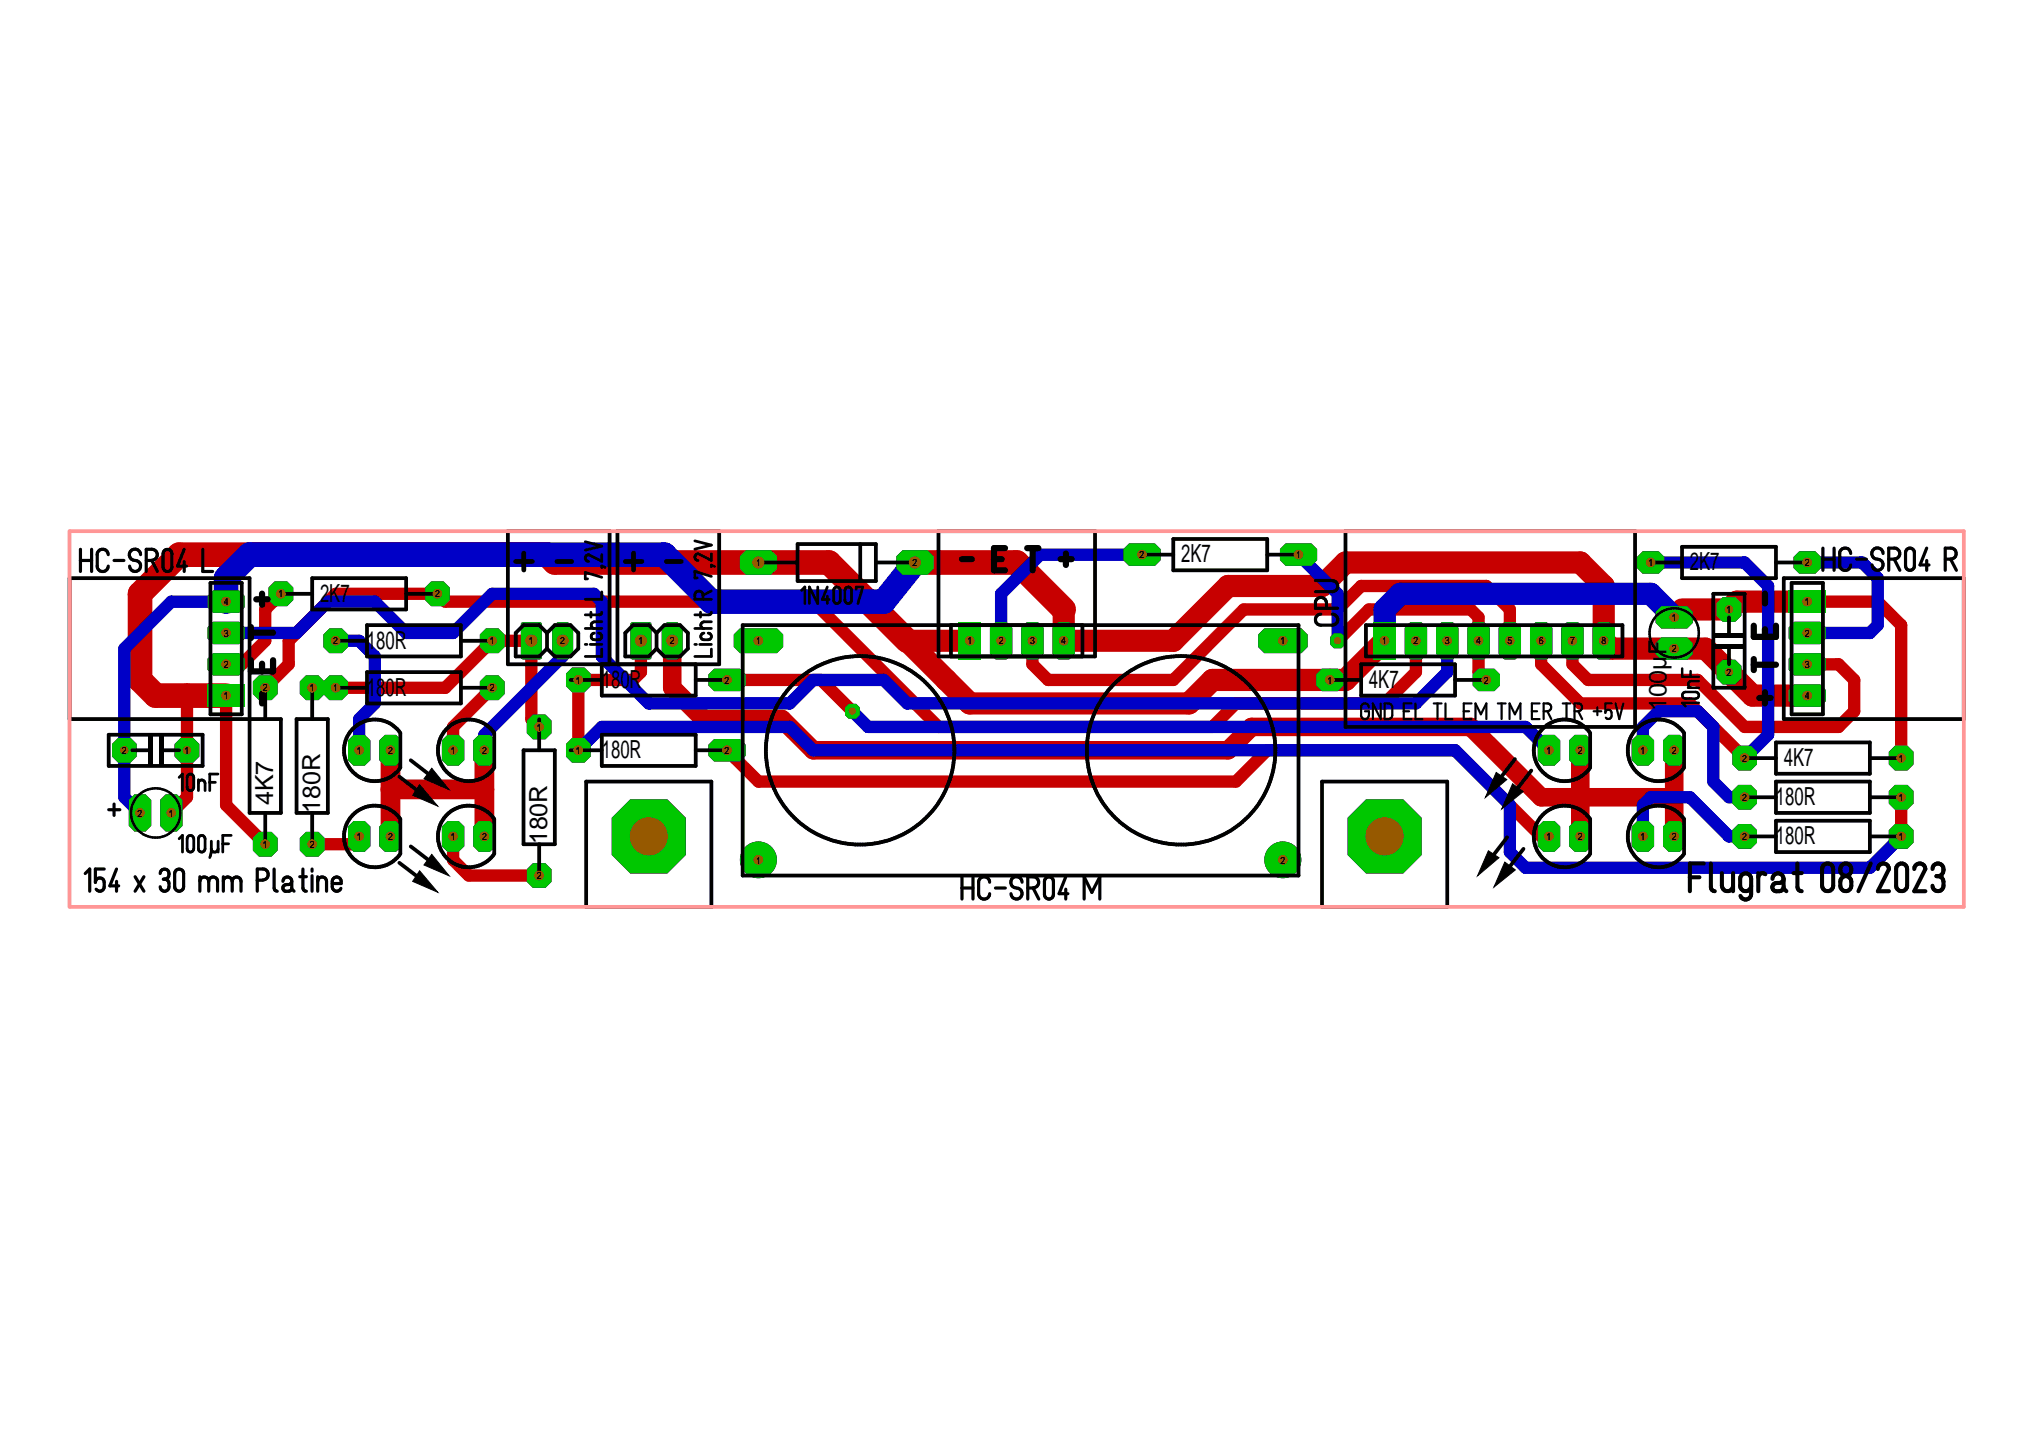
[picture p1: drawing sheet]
<svg xmlns="http://www.w3.org/2000/svg" width="297mm" height="210mm" viewBox="0 0 297 210" stroke-linecap="round" stroke-linejoin="round" font-family="sans-serif">
<defs><g id="words">
<g font-size="3.6">
<text x="172.5" y="82.1">2K7</text>
<text x="246.8" y="83.2">2K7</text>
<text x="46.7" y="87.8">2K7</text>
<text x="53.6" y="94.7">180R</text>
<text x="53.6" y="101.5">180R</text>
<text x="87.9" y="100.4">180R</text>
<text x="199.9" y="100.4">4K7</text>
<text x="243.4" y="103.8" transform="rotate(-90 243.4 103.8)">100µF</text>
<text x="87.9" y="110.7">180R</text>
<text x="260.5" y="111.8">4K7</text>
<text x="39.9" y="117.5" transform="rotate(-90 39.9 117.5)">4K7</text>
<text x="46.7" y="118.7" transform="rotate(-90 46.7 118.7)">180R</text>
<text x="259.4" y="117.5">180R</text>
<text x="79.9" y="123.2" transform="rotate(-90 79.9 123.2)">180R</text>
<text x="259.4" y="123.2">180R</text>
</g>
<g font-size="1.5">
<text x="110.4" y="82.7">1</text>
<text x="133.3" y="82.7">2</text>
<text x="166.4" y="81.5">2</text>
<text x="189.3" y="81.5">1</text>
<text x="240.7" y="82.7">1</text>
<text x="263.6" y="82.7">2</text>
<text x="32.7" y="88.3">4</text>
<text x="40.7" y="87.2">1</text>
<text x="63.5" y="87.2">2</text>
<text x="252.1" y="89.5">1</text>
<text x="263.6" y="88.3">1</text>
<text x="32.7" y="92.9">3</text>
<text x="48.7" y="94.1">2</text>
<text x="71.5" y="94.1">1</text>
<text x="77.2" y="94.1">1</text>
<text x="81.8" y="94.1">2</text>
<text x="93.2" y="94.1">1</text>
<text x="97.8" y="94.1">2</text>
<text x="110.4" y="94.1">1</text>
<text x="141.3" y="94.1">1</text>
<text x="145.8" y="94.1">2</text>
<text x="150.4" y="94.1">3</text>
<text x="155" y="94.1">4</text>
<text x="187" y="94.1">1</text>
<text x="201.9" y="94.1">1</text>
<text x="206.4" y="94.1">2</text>
<text x="211" y="94.1">3</text>
<text x="215.6" y="94.1">4</text>
<text x="220.1" y="94.1">5</text>
<text x="224.7" y="94.1">6</text>
<text x="229.3" y="94.1">7</text>
<text x="233.9" y="94.1">8</text>
<text x="244.1" y="95.2">2</text>
<text x="244.1" y="90.6">1</text>
<text x="263.6" y="92.9">2</text>
<text x="32.7" y="97.5">2</text>
<text x="38.4" y="100.9">2</text>
<text x="45.2" y="100.9">1</text>
<text x="48.7" y="100.9">1</text>
<text x="71.5" y="100.9">2</text>
<text x="84.1" y="99.8">1</text>
<text x="105.8" y="99.8">2</text>
<text x="193.9" y="99.8">1</text>
<text x="216.7" y="99.8">2</text>
<text x="252.1" y="98.6">2</text>
<text x="263.6" y="97.5">3</text>
<text x="32.7" y="102.1">1</text>
<text x="78.4" y="106.6">1</text>
<text x="263.6" y="102.1">4</text>
<text x="17.8" y="110.1">2</text>
<text x="27" y="110.1">1</text>
<text x="52.1" y="110.1">1</text>
<text x="56.7" y="110.1">2</text>
<text x="65.8" y="110.1">1</text>
<text x="70.4" y="110.1">2</text>
<text x="84.1" y="110.1">1</text>
<text x="105.8" y="110.1">2</text>
<text x="225.9" y="110.1">1</text>
<text x="230.4" y="110.1">2</text>
<text x="239.6" y="110.1">1</text>
<text x="244.1" y="110.1">2</text>
<text x="254.4" y="111.2">2</text>
<text x="277.3" y="111.2">1</text>
<text x="20.1" y="119.2">2</text>
<text x="24.7" y="119.2">1</text>
<text x="254.4" y="116.9">2</text>
<text x="277.3" y="116.9">1</text>
<text x="38.4" y="123.8">1</text>
<text x="45.2" y="123.8">2</text>
<text x="52.1" y="122.6">1</text>
<text x="56.7" y="122.6">2</text>
<text x="65.8" y="122.6">1</text>
<text x="70.4" y="122.6">2</text>
<text x="225.9" y="122.6">1</text>
<text x="230.4" y="122.6">2</text>
<text x="239.6" y="122.6">1</text>
<text x="244.1" y="122.6">2</text>
<text x="254.4" y="122.6">2</text>
<text x="277.3" y="122.6">1</text>
<text x="78.4" y="128.4">2</text>
<text x="110.4" y="126.1">1</text>
<text x="187" y="126.1">2</text>
</g>
</g></defs>
<g fill="#c70000">
<path d="M183.7 92.6l.9-.9h5.5l.8 .9v1.8l-.8 .9h-5.5l-.9-.9z"/>
<path d="M107.2 92.6l.9-.9h5.4l.9 .9v1.8l-.9 .9h-5.4l-.9-.9z"/>
<path d="M196.8 119.4l2.7-2.7h5.4l2.7 2.7v5.4l-2.7 2.7h-5.4l-2.7-2.7z"/>
<path d="M89.3 119.4l2.7-2.7h5.5l2.6 2.7v5.4l-2.6 2.7h-5.5l-2.7-2.7z"/>
<path d="M251.6 96.3h1.8l.9 .9v1.8l-.9 .9h-1.8l-.9-.9v-1.8z"/>
<path d="M251.6 87.2h1.8l.9 .9v1.8l-.9 .9h-1.8l-.9-.9v-1.8z"/>
<path d="M16.4 108.6l.9-.9h1.8l.9 .9v1.8l-.9 .9h-1.8l-.9-.9z"/>
<path d="M25.5 108.6l.9-.9h1.8l.9 .9v1.8l-.9 .9h-1.8l-.9-.9z"/>
<path d="M97.4 90.8h1.5l.8 .8v3.9l-.8 .7h-1.5l-.8-.7v-3.9z"/>
<path d="M81.4 90.8h1.5l.8 .8v3.9l-.8 .7h-1.5l-.8-.7v-3.9z"/>
<path d="M253 115.5l.9-.9h1.8l.9 .9v1.8l-.9 .9h-1.8l-.9-.9z"/>
<path d="M275.8 115.5l.9-.9h1.9l.8 .9v1.8l-.8 .9h-1.9l-.9-.9z"/>
<path d="M103.5 98.4l.8-.8h3.8l.8 .8v1.7l-.8 .8h-3.8l-.8-.8z"/>
<path d="M83.5 97.5h1.9l.9 .8v1.9l-.9 .8h-1.9l-.8-.8v-1.9z"/>
<path d="M253 121.2l.9-.9h1.8l.9 .9v1.8l-.9 .9h-1.8l-.9-.9z"/>
<path d="M275.8 121.2l.9-.9h1.9l.8 .9v1.8l-.8 .9h-1.9l-.9-.9z"/>
<path d="M103.5 108.7l.8-.8h3.8l.8 .8v1.6l-.8 .8h-3.8l-.8-.8z"/>
<path d="M82.7 108.6l.8-.9h1.9l.9 .9v1.8l-.9 .9h-1.9l-.8-.9z"/>
<path d="M47.2 92.6l.9-.9h1.8l.9 .9v1.8l-.9 .9h-1.8l-.9-.9z"/>
<path d="M70.1 92.6l.9-.9h1.8l.9 .9v1.8l-.9 .9h-1.8l-.9-.9z"/>
<path d="M70.1 99.5l.9-.9h1.8l.9 .9v1.8l-.9 .9h-1.8l-.9-.9z"/>
<path d="M47.2 99.5l.9-.9h1.8l.9 .9v1.8l-.9 .9h-1.8l-.9-.9z"/>
<path d="M43.8 122.3l.9-.9h1.8l.9 .9v1.8l-.9 .9h-1.8l-.9-.9z"/>
<path d="M43.8 99.5l.9-.9h1.8l.9 .9v1.8l-.9 .9h-1.8l-.9-.9z"/>
<path d="M77.8 126h1.9l.8 .9v1.8l-.8 .9h-1.9l-.9-.9v-1.8z"/>
<path d="M77.8 104.3h1.9l.8 .9v1.8l-.8 .9h-1.9l-.9-.9v-1.8z"/>
<path d="M55.4 108.1l.8-.8h1.6l.9 .8v2.9l-.9 .8h-1.6l-.8-.8z"/>
<path d="M50.8 108.1l.8-.8h1.7l.8 .8v2.9l-.8 .8h-1.7l-.8-.8z"/>
<path d="M69.1 108.1l.8-.8h1.6l.9 .8v2.9l-.9 .8h-1.6l-.8-.8z"/>
<path d="M64.5 108.1l.9-.8h1.6l.8 .8v2.9l-.8 .8h-1.6l-.9-.8z"/>
<path d="M55.4 120.7l.8-.9h1.6l.9 .9v2.8l-.9 .8h-1.6l-.8-.8z"/>
<path d="M50.8 120.7l.8-.9h1.7l.8 .9v2.8l-.8 .8h-1.7l-.8-.8z"/>
<path d="M69.1 120.7l.8-.9h1.6l.9 .9v2.8l-.9 .8h-1.6l-.8-.8z"/>
<path d="M64.5 120.7l.9-.9h1.6l.8 .9v2.8l-.8 .8h-1.6l-.9-.8z"/>
<path d="M242.9 108.1l.8-.8h1.6l.8 .8v2.9l-.8 .8h-1.6l-.8-.8z"/>
<path d="M238.3 108.1l.8-.8h1.6l.9 .8v2.9l-.9 .8h-1.6l-.8-.8z"/>
<path d="M229.2 108.1l.8-.8h1.6l.8 .8v2.9l-.8 .8h-1.6l-.8-.8z"/>
<path d="M224.6 108.1l.8-.8h1.6l.8 .8v2.9l-.8 .8h-1.6l-.8-.8z"/>
<path d="M242.9 120.7l.8-.9h1.6l.8 .9v2.8l-.8 .8h-1.6l-.8-.8z"/>
<path d="M238.3 120.7l.8-.9h1.6l.9 .9v2.8l-.9 .8h-1.6l-.8-.8z"/>
<path d="M229.2 120.7l.8-.9h1.6l.8 .9v2.8l-.8 .8h-1.6l-.8-.8z"/>
<path d="M224.6 120.7l.8-.9h1.6l.8 .9v2.8l-.8 .8h-1.6l-.8-.8z"/>
<path d="M242.6 93h3.8l.8 .9v1.6l-.8 .8h-3.8l-.8-.8v-1.6z"/>
<path d="M242.6 88.5h3.8l.8 .8v1.6l-.8 .8h-3.8l-.8-.8v-1.6z"/>
<path d="M253 109.7l.9-.8h1.8l.9 .8v1.9l-.9 .9h-1.8l-.9-.9z"/>
<path d="M275.8 109.7l.9-.8h1.9l.8 .8v1.9l-.8 .9h-1.9l-.9-.9z"/>
<path d="M261.9 81.3l.9-.8h2.3l.8 .8v1.6l-.8 .8h-2.3l-.9-.8z"/>
<path d="M239.9 80.5h2.3l.9 .8v1.6l-.9 .8h-2.3l-.8-.8v-1.6z"/>
<path d="M215.1 98.4l.8-.8h2.3l.9 .8v1.7l-.9 .8h-2.3l-.8-.8z"/>
<path d="M192.2 98.4l.8-.8h2.4l.8 .8v1.7l-.8 .8h-2.4l-.8-.8z"/>
<path d="M164.9 79.3h3.8l.8 .9v1.6l-.8 .8h-3.8l-.8-.8v-1.6z"/>
<path d="M186.9 80.2l.8-.9h3.8l.8 .9v1.6l-.8 .8h-3.8l-.8-.8z"/>
<path d="M130.9 81.2l.9-.9h3.6l.9 .9v1.8l-.9 .9h-3.6l-.9-.9z"/>
<path d="M108.1 81.2l.9-.9h3.6l.9 .9v1.8l-.9 .9h-3.6l-.9-.9z"/>
<path d="M36.9 99.5l.9-.9h1.8l.9 .9v1.8l-.9 .9h-1.8l-.9-.9z"/>
<path d="M36.9 122.3l.9-.9h1.8l.9 .9v1.8l-.9 .9h-1.8l-.9-.9z"/>
<path d="M18.8 116.8l.8-.8h1.7l.8 .8v3.7l-.8 .9h-1.7l-.8-.9z"/>
<path d="M23.4 116.8l.8-.8h1.6l.8 .8v3.7l-.8 .9h-1.6l-.8-.9z"/>
<path d="M62.1 85.8l.9-.9h1.8l.9 .9v1.8l-.9 .9h-1.8l-.9-.9z"/>
<path d="M39.2 85.8l.9-.9h1.8l.9 .9v1.8l-.9 .9h-1.8l-.9-.9z"/>
<path d="M233.4 90.8h1.6l.8 .9v3.7l-.8 .8h-1.6l-.8-.8v-3.7z"/>
<path d="M228.8 90.8h1.6l.9 .9v3.7l-.9 .8h-1.6l-.8-.8v-3.7z"/>
<path d="M223.4 91.7l.9-.9h1.6l.8 .9v3.7l-.8 .8h-1.6l-.9-.8z"/>
<path d="M219.7 90.8h1.6l.8 .9v3.7l-.8 .8h-1.6l-.8-.8v-3.7z"/>
<path d="M214.3 91.7l.8-.9h1.6l.9 .9v3.7l-.9 .8h-1.6l-.8-.8z"/>
<path d="M209.7 91.7l.8-.9h1.7l.8 .9v3.7l-.8 .8h-1.7l-.8-.8z"/>
<path d="M206 90.8h1.6l.8 .9v3.7l-.8 .8h-1.6l-.9-.8v-3.7z"/>
<path d="M200.6 90.8h3.2v5.4h-3.2z"/>
<path d="M153.7 91.7l.8-.9h1.6l.9 .9v3.7l-.9 .8h-1.6l-.8-.8z"/>
<path d="M149.1 91.7l.9-.9h1.6l.8 .9v3.7l-.8 .8h-1.6l-.9-.8z"/>
<path d="M144.6 91.7l.8-.9h1.6l.8 .9v3.7l-.8 .8h-1.6l-.8-.8z"/>
<path d="M140 90.8h3.3v5.4h-3.3z"/>
<path d="M262 99.9h3.8l.8 .8v1.6l-.8 .9h-3.8l-.8-.9v-1.6z"/>
<path d="M262 95.3h3.8l.8 .9v1.6l-.8 .8h-3.8l-.8-.8v-1.6z"/>
<path d="M262 90.8h3.8l.8 .8v1.6l-.8 .8h-3.8l-.8-.8v-1.6z"/>
<path d="M261.2 86.2h5.4v3.3h-5.4z"/>
<path d="M30.3 87l.8-.8h3.8l.8 .8v1.6l-.8 .9h-3.8l-.8-.9z"/>
<path d="M30.3 91.6l.8-.8h3.8l.8 .8v1.6l-.8 .8h-3.8l-.8-.8z"/>
<path d="M30.3 96.2l.8-.9h3.8l.8 .9v1.6l-.8 .8h-3.8l-.8-.8z"/>
<path d="M30.3 99.9h5.4v3.3h-5.4z"/>
<circle cx="187.3" cy="125.5" r="2.69"/>
<circle cx="110.7" cy="125.5" r="2.69"/>
</g>
<g fill="#c70000">
<path d="M92.2 90.9l.1-.1h2.6l.1 .1 .1 .2v4.9l-.1 .2h-.1h-2.6h-.1l-.1-.2v-4.9z" fill-rule="evenodd"/>
<path d="M76.2 90.9l.1-.1h2.6l.1 .1 .1 .2v4.9l-.1 .2h-.1h-2.6h-.1l-.1-.2v-4.9z" fill-rule="evenodd"/>
</g>
<path d="M93.6 93.5v4.6l-1.1 1.2h-8v10.2M106.2 99.3h13.7l4.6 4.5M277.6 116.4v5.7" fill="none" stroke="#c70000" stroke-width="1.8"/>
<path d="M123.4 103.3l.5-.6h1.1l.6 .6v1.1l-.6 .5h-1.1l-.5-.5z" fill="#c70000"/>
<path d="M150.8 93.5v3.5l2.3 2.3h18.2l10.3-10.3h13.7l3.5-3.5h18.3l3.4 3.5v4.5M215.9 98.1l1.2 1.2M225.1 93.5v3.5l5.7 5.7h16l8 8M229.6 93.5v3.5l2.3 2.3h16l6.9 6.8h13.7l2.3-2.3v-4.5l-2.3-2.3h-4.6M45.6 100.4h19.4l6.9-6.9h5.7v11.5l1.1 1.1M71.9 100.4l-5.7 5.7v3.4M106.2 109.5l4.6 4.6h69.7l4.6-4.6h27.4l12.6 12.6h1.1M52.5 122.1l-1.2 1.1h-5.7M66.2 122.1v3.4l2.3 2.3h10.2" fill="none" stroke="#c70000" stroke-width="1.8"/>
<path d="M98.2 93.5v6.9l4.5 4.6h11.5l4.6 4.5h60.5l3.5-3.4h32l10.3 10.3h19.4M230.8 109.5v12.6M244.5 109.5v12.6" fill="none" stroke="#c70000" stroke-width="2.7"/>
<path d="M57 109.5v12.6M57 115.2h13.7M70.7 109.5v12.6" fill="none" stroke="#c70000" stroke-width="2.9"/>
<path d="M194.3 93l.5-.5h1.1l.5 .5v1.1l-.5 .5h-1.1l-.5-.5z" fill="#c70000"/>
<path d="M41 86.7l-2.3 2.3v4.5l-3.4 3.5h-2.3M195.3 93.5l4.6-4.5h14.9l1.1 1.1v8M206.8 93.5v4.6l-4.6 4.6h-21.7l-3.4 3.4h-40l-18.3-18.3h-53.8l-1.1-1.1h-14.9l-6.8 6.8v3.5l-3.5 3.4M245.6 89l-1.1 1.1M263.9 87.8h10.3l3.4 3.4v19.5M27.3 101.5v14.9l-2.3 2.3M33 101.5v16l5.7 5.7" fill="none" stroke="#c70000" stroke-width="1.8"/>
<path d="M141.6 93.5h-9.1l9.1 9.2h32l3.5-3.4h19.4l5.7-5.8M155.3 89v4.5h16l8-8h13.8l3.4-3.4h34.3l3.4 3.4v8l1.2 1.2h13.7l6.8 6.8h8M263.9 87.8h-10.3l-1.1 1.2h-6.9" fill="none" stroke="#c70000" stroke-width="3.2"/>
<path d="M132.5 93.5l-11.4-11.4h-40.1l-1.1-1.1h-53.7l-5.8 5.7v12.6l2.3 2.2h10.3M133.6 82.1h14.9l6.8 6.9" fill="none" stroke="#c70000" stroke-width="3.6"/>
<g fill="#0000c7">
<path d="M183.7 92.6l.9-.9h5.5l.8 .9v1.8l-.8 .9h-5.5l-.9-.9z"/>
<path d="M107.2 92.6l.9-.9h5.4l.9 .9v1.8l-.9 .9h-5.4l-.9-.9z"/>
<path d="M196.8 119.4l2.7-2.7h5.4l2.7 2.7v5.4l-2.7 2.7h-5.4l-2.7-2.7z"/>
<path d="M89.3 119.4l2.7-2.7h5.5l2.6 2.7v5.4l-2.6 2.7h-5.5l-2.7-2.7z"/>
<path d="M251.6 96.3h1.8l.9 .9v1.8l-.9 .9h-1.8l-.9-.9v-1.8z"/>
<path d="M251.6 87.2h1.8l.9 .9v1.8l-.9 .9h-1.8l-.9-.9v-1.8z"/>
<path d="M16.4 108.6l.9-.9h1.8l.9 .9v1.8l-.9 .9h-1.8l-.9-.9z"/>
<path d="M25.5 108.6l.9-.9h1.8l.9 .9v1.8l-.9 .9h-1.8l-.9-.9z"/>
<path d="M97.4 90.8h1.5l.8 .8v3.9l-.8 .7h-1.5l-.8-.7v-3.9z"/>
<path d="M81.4 90.8h1.5l.8 .8v3.9l-.8 .7h-1.5l-.8-.7v-3.9z"/>
<path d="M253 115.5l.9-.9h1.8l.9 .9v1.8l-.9 .9h-1.8l-.9-.9z"/>
<path d="M275.8 115.5l.9-.9h1.9l.8 .9v1.8l-.8 .9h-1.9l-.9-.9z"/>
<path d="M103.5 98.4l.8-.8h3.8l.8 .8v1.7l-.8 .8h-3.8l-.8-.8z"/>
<path d="M83.5 97.5h1.9l.9 .8v1.9l-.9 .8h-1.9l-.8-.8v-1.9z"/>
<path d="M253 121.2l.9-.9h1.8l.9 .9v1.8l-.9 .9h-1.8l-.9-.9z"/>
<path d="M275.8 121.2l.9-.9h1.9l.8 .9v1.8l-.8 .9h-1.9l-.9-.9z"/>
<path d="M103.5 108.7l.8-.8h3.8l.8 .8v1.6l-.8 .8h-3.8l-.8-.8z"/>
<path d="M82.7 108.6l.8-.9h1.9l.9 .9v1.8l-.9 .9h-1.9l-.8-.9z"/>
<path d="M47.2 92.6l.9-.9h1.8l.9 .9v1.8l-.9 .9h-1.8l-.9-.9z"/>
<path d="M70.1 92.6l.9-.9h1.8l.9 .9v1.8l-.9 .9h-1.8l-.9-.9z"/>
<path d="M70.1 99.5l.9-.9h1.8l.9 .9v1.8l-.9 .9h-1.8l-.9-.9z"/>
<path d="M47.2 99.5l.9-.9h1.8l.9 .9v1.8l-.9 .9h-1.8l-.9-.9z"/>
<path d="M43.8 122.3l.9-.9h1.8l.9 .9v1.8l-.9 .9h-1.8l-.9-.9z"/>
<path d="M43.8 99.5l.9-.9h1.8l.9 .9v1.8l-.9 .9h-1.8l-.9-.9z"/>
<path d="M77.8 126h1.9l.8 .9v1.8l-.8 .9h-1.9l-.9-.9v-1.8z"/>
<path d="M77.8 104.3h1.9l.8 .9v1.8l-.8 .9h-1.9l-.9-.9v-1.8z"/>
<path d="M55.4 108.1l.8-.8h1.6l.9 .8v2.9l-.9 .8h-1.6l-.8-.8z"/>
<path d="M50.8 108.1l.8-.8h1.7l.8 .8v2.9l-.8 .8h-1.7l-.8-.8z"/>
<path d="M69.1 108.1l.8-.8h1.6l.9 .8v2.9l-.9 .8h-1.6l-.8-.8z"/>
<path d="M64.5 108.1l.9-.8h1.6l.8 .8v2.9l-.8 .8h-1.6l-.9-.8z"/>
<path d="M55.4 120.7l.8-.9h1.6l.9 .9v2.8l-.9 .8h-1.6l-.8-.8z"/>
<path d="M50.8 120.7l.8-.9h1.7l.8 .9v2.8l-.8 .8h-1.7l-.8-.8z"/>
<path d="M69.1 120.7l.8-.9h1.6l.9 .9v2.8l-.9 .8h-1.6l-.8-.8z"/>
<path d="M64.5 120.7l.9-.9h1.6l.8 .9v2.8l-.8 .8h-1.6l-.9-.8z"/>
<path d="M242.9 108.1l.8-.8h1.6l.8 .8v2.9l-.8 .8h-1.6l-.8-.8z"/>
<path d="M238.3 108.1l.8-.8h1.6l.9 .8v2.9l-.9 .8h-1.6l-.8-.8z"/>
<path d="M229.2 108.1l.8-.8h1.6l.8 .8v2.9l-.8 .8h-1.6l-.8-.8z"/>
<path d="M224.6 108.1l.8-.8h1.6l.8 .8v2.9l-.8 .8h-1.6l-.8-.8z"/>
<path d="M242.9 120.7l.8-.9h1.6l.8 .9v2.8l-.8 .8h-1.6l-.8-.8z"/>
<path d="M238.3 120.7l.8-.9h1.6l.9 .9v2.8l-.9 .8h-1.6l-.8-.8z"/>
<path d="M229.2 120.7l.8-.9h1.6l.8 .9v2.8l-.8 .8h-1.6l-.8-.8z"/>
<path d="M224.6 120.7l.8-.9h1.6l.8 .9v2.8l-.8 .8h-1.6l-.8-.8z"/>
<path d="M242.6 93h3.8l.8 .9v1.6l-.8 .8h-3.8l-.8-.8v-1.6z"/>
<path d="M242.6 88.5h3.8l.8 .8v1.6l-.8 .8h-3.8l-.8-.8v-1.6z"/>
<path d="M253 109.7l.9-.8h1.8l.9 .8v1.9l-.9 .9h-1.8l-.9-.9z"/>
<path d="M275.8 109.7l.9-.8h1.9l.8 .8v1.9l-.8 .9h-1.9l-.9-.9z"/>
<path d="M261.9 81.3l.9-.8h2.3l.8 .8v1.6l-.8 .8h-2.3l-.9-.8z"/>
<path d="M239.9 80.5h2.3l.9 .8v1.6l-.9 .8h-2.3l-.8-.8v-1.6z"/>
<path d="M215.1 98.4l.8-.8h2.3l.9 .8v1.7l-.9 .8h-2.3l-.8-.8z"/>
<path d="M192.2 98.4l.8-.8h2.4l.8 .8v1.7l-.8 .8h-2.4l-.8-.8z"/>
<path d="M164.9 79.3h3.8l.8 .9v1.6l-.8 .8h-3.8l-.8-.8v-1.6z"/>
<path d="M186.9 80.2l.8-.9h3.8l.8 .9v1.6l-.8 .8h-3.8l-.8-.8z"/>
<path d="M130.9 81.2l.9-.9h3.6l.9 .9v1.8l-.9 .9h-3.6l-.9-.9z"/>
<path d="M108.1 81.2l.9-.9h3.6l.9 .9v1.8l-.9 .9h-3.6l-.9-.9z"/>
<path d="M36.9 99.5l.9-.9h1.8l.9 .9v1.8l-.9 .9h-1.8l-.9-.9z"/>
<path d="M36.9 122.3l.9-.9h1.8l.9 .9v1.8l-.9 .9h-1.8l-.9-.9z"/>
<path d="M18.8 116.8l.8-.8h1.7l.8 .8v3.7l-.8 .9h-1.7l-.8-.9z"/>
<path d="M23.4 116.8l.8-.8h1.6l.8 .8v3.7l-.8 .9h-1.6l-.8-.9z"/>
<path d="M62.1 85.8l.9-.9h1.8l.9 .9v1.8l-.9 .9h-1.8l-.9-.9z"/>
<path d="M39.2 85.8l.9-.9h1.8l.9 .9v1.8l-.9 .9h-1.8l-.9-.9z"/>
<path d="M233.4 90.8h1.6l.8 .9v3.7l-.8 .8h-1.6l-.8-.8v-3.7z"/>
<path d="M228.8 90.8h1.6l.9 .9v3.7l-.9 .8h-1.6l-.8-.8v-3.7z"/>
<path d="M223.4 91.7l.9-.9h1.6l.8 .9v3.7l-.8 .8h-1.6l-.9-.8z"/>
<path d="M219.7 90.8h1.6l.8 .9v3.7l-.8 .8h-1.6l-.8-.8v-3.7z"/>
<path d="M214.3 91.7l.8-.9h1.6l.9 .9v3.7l-.9 .8h-1.6l-.8-.8z"/>
<path d="M209.7 91.7l.8-.9h1.7l.8 .9v3.7l-.8 .8h-1.7l-.8-.8z"/>
<path d="M206 90.8h1.6l.8 .9v3.7l-.8 .8h-1.6l-.9-.8v-3.7z"/>
<path d="M200.6 90.8h3.2v5.4h-3.2z"/>
<path d="M153.7 91.7l.8-.9h1.6l.9 .9v3.7l-.9 .8h-1.6l-.8-.8z"/>
<path d="M149.1 91.7l.9-.9h1.6l.8 .9v3.7l-.8 .8h-1.6l-.9-.8z"/>
<path d="M144.6 91.7l.8-.9h1.6l.8 .9v3.7l-.8 .8h-1.6l-.8-.8z"/>
<path d="M140 90.8h3.3v5.4h-3.3z"/>
<path d="M262 99.9h3.8l.8 .8v1.6l-.8 .9h-3.8l-.8-.9v-1.6z"/>
<path d="M262 95.3h3.8l.8 .9v1.6l-.8 .8h-3.8l-.8-.8v-1.6z"/>
<path d="M262 90.8h3.8l.8 .8v1.6l-.8 .8h-3.8l-.8-.8v-1.6z"/>
<path d="M261.2 86.2h5.4v3.3h-5.4z"/>
<path d="M30.3 87l.8-.8h3.8l.8 .8v1.6l-.8 .9h-3.8l-.8-.9z"/>
<path d="M30.3 91.6l.8-.8h3.8l.8 .8v1.6l-.8 .8h-3.8l-.8-.8z"/>
<path d="M30.3 96.2l.8-.9h3.8l.8 .9v1.6l-.8 .8h-3.8l-.8-.8z"/>
<path d="M30.3 99.9h5.4v3.3h-5.4z"/>
<circle cx="187.3" cy="125.5" r="2.69"/>
<circle cx="110.7" cy="125.5" r="2.69"/>
</g>
<g fill="#0000c7">
<path d="M92.2 90.9l.1-.1h2.6l.1 .1 .1 .2v4.9l-.1 .2h-.1h-2.6h-.1l-.1-.2v-4.9z" fill-rule="evenodd"/>
<path d="M76.2 90.9l.1-.1h2.6l.1 .1 .1 .2v4.9l-.1 .2h-.1h-2.6h-.1l-.1-.2v-4.9z" fill-rule="evenodd"/>
</g>
<path d="M84.5 109.5l3.4-3.4h27.4l3.5 3.4h93.7l8 8v6.9l2.3 2.3h50.3l4.5-4.6M239.9 109.5v-3.4l2.3-2.3h5.7l2.3 2.3v8l2.3 2.3h2.3" fill="none" stroke="#0000c7" stroke-width="1.8"/>
<path d="M123.4 103.3l.5-.6h1.1l.6 .6v1.1l-.6 .5h-1.1l-.5-.5z" fill="#0000c7"/>
<path d="M33 92.4h10.3l4.6-4.6h6.8l4.6 4.6h6.9l5.7-5.7h14.8l1.2 1.1v8l6.8 6.9h20.6l3.5-3.4h10.3l3.4 3.4h74.3l4.5-4.6v-4.6M49 93.5h3.5l2.2 2.3v6.9l-2.2 2.3v4.5M82.2 93.5v2.3l-11.5 11.5v2.2M189.6 81l5.7 5.7v6.8M241.1 82.1h13.7l3.4 3.4v21.8l-3.4 3.4M263.9 82.1h8l2.3 2.3v6.8l-1.1 1.2h-9.2M124.5 103.8l2.3 2.3h96l3.4 3.4M239.9 122.1v-4.6l1.2-1.1h5.7l5.7 5.7h2.3" fill="none" stroke="#0000c7" stroke-width="1.8"/>
<path d="M194.3 93l.5-.5h1.1l.5 .5v1.1l-.5 .5h-1.1l-.5-.5z" fill="#0000c7"/>
<path d="M33 87.8h-8l-6.8 6.9v21.7l2.2 2.3M166.8 81h-14.9l-5.7 5.7v6.8" fill="none" stroke="#0000c7" stroke-width="1.8"/>
<path d="M133.6 82.1l-4.5 5.7h-25.2l-6.9-6.8h-60.6l-3.4 3.4v3.4" fill="none" stroke="#0000c7" stroke-width="3.6"/>
<path d="M244.5 90.1l-3.4-3.4h-36.6l-2.3 2.3v4.5" fill="none" stroke="#0000c7" stroke-width="3.2"/>
<g fill="#00c700">
<path d="M183.7 92.6l.9-.9h5.5l.8 .9v1.8l-.8 .9h-5.5l-.9-.9z"/>
<path d="M107.2 92.6l.9-.9h5.4l.9 .9v1.8l-.9 .9h-5.4l-.9-.9z"/>
<path d="M196.8 119.4l2.7-2.7h5.4l2.7 2.7v5.4l-2.7 2.7h-5.4l-2.7-2.7z"/>
<path d="M89.3 119.4l2.7-2.7h5.5l2.6 2.7v5.4l-2.6 2.7h-5.5l-2.7-2.7z"/>
<path d="M251.6 96.3h1.8l.9 .9v1.8l-.9 .9h-1.8l-.9-.9v-1.8z"/>
<path d="M251.6 87.2h1.8l.9 .9v1.8l-.9 .9h-1.8l-.9-.9v-1.8z"/>
<path d="M16.4 108.6l.9-.9h1.8l.9 .9v1.8l-.9 .9h-1.8l-.9-.9z"/>
<path d="M25.5 108.6l.9-.9h1.8l.9 .9v1.8l-.9 .9h-1.8l-.9-.9z"/>
<path d="M97.4 90.8h1.5l.8 .8v3.9l-.8 .7h-1.5l-.8-.7v-3.9z"/>
<path d="M81.4 90.8h1.5l.8 .8v3.9l-.8 .7h-1.5l-.8-.7v-3.9z"/>
<path d="M253 115.5l.9-.9h1.8l.9 .9v1.8l-.9 .9h-1.8l-.9-.9z"/>
<path d="M275.8 115.5l.9-.9h1.9l.8 .9v1.8l-.8 .9h-1.9l-.9-.9z"/>
<path d="M103.5 98.4l.8-.8h3.8l.8 .8v1.7l-.8 .8h-3.8l-.8-.8z"/>
<path d="M83.5 97.5h1.9l.9 .8v1.9l-.9 .8h-1.9l-.8-.8v-1.9z"/>
<path d="M253 121.2l.9-.9h1.8l.9 .9v1.8l-.9 .9h-1.8l-.9-.9z"/>
<path d="M275.8 121.2l.9-.9h1.9l.8 .9v1.8l-.8 .9h-1.9l-.9-.9z"/>
<path d="M103.5 108.7l.8-.8h3.8l.8 .8v1.6l-.8 .8h-3.8l-.8-.8z"/>
<path d="M82.7 108.6l.8-.9h1.9l.9 .9v1.8l-.9 .9h-1.9l-.8-.9z"/>
<path d="M47.2 92.6l.9-.9h1.8l.9 .9v1.8l-.9 .9h-1.8l-.9-.9z"/>
<path d="M70.1 92.6l.9-.9h1.8l.9 .9v1.8l-.9 .9h-1.8l-.9-.9z"/>
<path d="M70.1 99.5l.9-.9h1.8l.9 .9v1.8l-.9 .9h-1.8l-.9-.9z"/>
<path d="M47.2 99.5l.9-.9h1.8l.9 .9v1.8l-.9 .9h-1.8l-.9-.9z"/>
<path d="M43.8 122.3l.9-.9h1.8l.9 .9v1.8l-.9 .9h-1.8l-.9-.9z"/>
<path d="M43.8 99.5l.9-.9h1.8l.9 .9v1.8l-.9 .9h-1.8l-.9-.9z"/>
<path d="M77.8 126h1.9l.8 .9v1.8l-.8 .9h-1.9l-.9-.9v-1.8z"/>
<path d="M77.8 104.3h1.9l.8 .9v1.8l-.8 .9h-1.9l-.9-.9v-1.8z"/>
<path d="M55.4 108.1l.8-.8h1.6l.9 .8v2.9l-.9 .8h-1.6l-.8-.8z"/>
<path d="M50.8 108.1l.8-.8h1.7l.8 .8v2.9l-.8 .8h-1.7l-.8-.8z"/>
<path d="M69.1 108.1l.8-.8h1.6l.9 .8v2.9l-.9 .8h-1.6l-.8-.8z"/>
<path d="M64.5 108.1l.9-.8h1.6l.8 .8v2.9l-.8 .8h-1.6l-.9-.8z"/>
<path d="M55.4 120.7l.8-.9h1.6l.9 .9v2.8l-.9 .8h-1.6l-.8-.8z"/>
<path d="M50.8 120.7l.8-.9h1.7l.8 .9v2.8l-.8 .8h-1.7l-.8-.8z"/>
<path d="M69.1 120.7l.8-.9h1.6l.9 .9v2.8l-.9 .8h-1.6l-.8-.8z"/>
<path d="M64.5 120.7l.9-.9h1.6l.8 .9v2.8l-.8 .8h-1.6l-.9-.8z"/>
<path d="M242.9 108.1l.8-.8h1.6l.8 .8v2.9l-.8 .8h-1.6l-.8-.8z"/>
<path d="M238.3 108.1l.8-.8h1.6l.9 .8v2.9l-.9 .8h-1.6l-.8-.8z"/>
<path d="M229.2 108.1l.8-.8h1.6l.8 .8v2.9l-.8 .8h-1.6l-.8-.8z"/>
<path d="M224.6 108.1l.8-.8h1.6l.8 .8v2.9l-.8 .8h-1.6l-.8-.8z"/>
<path d="M242.9 120.7l.8-.9h1.6l.8 .9v2.8l-.8 .8h-1.6l-.8-.8z"/>
<path d="M238.3 120.7l.8-.9h1.6l.9 .9v2.8l-.9 .8h-1.6l-.8-.8z"/>
<path d="M229.2 120.7l.8-.9h1.6l.8 .9v2.8l-.8 .8h-1.6l-.8-.8z"/>
<path d="M224.6 120.7l.8-.9h1.6l.8 .9v2.8l-.8 .8h-1.6l-.8-.8z"/>
<path d="M242.6 93h3.8l.8 .9v1.6l-.8 .8h-3.8l-.8-.8v-1.6z"/>
<path d="M242.6 88.5h3.8l.8 .8v1.6l-.8 .8h-3.8l-.8-.8v-1.6z"/>
<path d="M253 109.7l.9-.8h1.8l.9 .8v1.9l-.9 .9h-1.8l-.9-.9z"/>
<path d="M275.8 109.7l.9-.8h1.9l.8 .8v1.9l-.8 .9h-1.9l-.9-.9z"/>
<path d="M261.9 81.3l.9-.8h2.3l.8 .8v1.6l-.8 .8h-2.3l-.9-.8z"/>
<path d="M239.9 80.5h2.3l.9 .8v1.6l-.9 .8h-2.3l-.8-.8v-1.6z"/>
<path d="M215.1 98.4l.8-.8h2.3l.9 .8v1.7l-.9 .8h-2.3l-.8-.8z"/>
<path d="M192.2 98.4l.8-.8h2.4l.8 .8v1.7l-.8 .8h-2.4l-.8-.8z"/>
<path d="M164.9 79.3h3.8l.8 .9v1.6l-.8 .8h-3.8l-.8-.8v-1.6z"/>
<path d="M186.9 80.2l.8-.9h3.8l.8 .9v1.6l-.8 .8h-3.8l-.8-.8z"/>
<path d="M130.9 81.2l.9-.9h3.6l.9 .9v1.8l-.9 .9h-3.6l-.9-.9z"/>
<path d="M108.1 81.2l.9-.9h3.6l.9 .9v1.8l-.9 .9h-3.6l-.9-.9z"/>
<path d="M36.9 99.5l.9-.9h1.8l.9 .9v1.8l-.9 .9h-1.8l-.9-.9z"/>
<path d="M36.9 122.3l.9-.9h1.8l.9 .9v1.8l-.9 .9h-1.8l-.9-.9z"/>
<path d="M18.8 116.8l.8-.8h1.7l.8 .8v3.7l-.8 .9h-1.7l-.8-.9z"/>
<path d="M23.4 116.8l.8-.8h1.6l.8 .8v3.7l-.8 .9h-1.6l-.8-.9z"/>
<path d="M62.1 85.8l.9-.9h1.8l.9 .9v1.8l-.9 .9h-1.8l-.9-.9z"/>
<path d="M39.2 85.8l.9-.9h1.8l.9 .9v1.8l-.9 .9h-1.8l-.9-.9z"/>
<path d="M233.4 90.8h1.6l.8 .9v3.7l-.8 .8h-1.6l-.8-.8v-3.7z"/>
<path d="M228.8 90.8h1.6l.9 .9v3.7l-.9 .8h-1.6l-.8-.8v-3.7z"/>
<path d="M223.4 91.7l.9-.9h1.6l.8 .9v3.7l-.8 .8h-1.6l-.9-.8z"/>
<path d="M219.7 90.8h1.6l.8 .9v3.7l-.8 .8h-1.6l-.8-.8v-3.7z"/>
<path d="M214.3 91.7l.8-.9h1.6l.9 .9v3.7l-.9 .8h-1.6l-.8-.8z"/>
<path d="M209.7 91.7l.8-.9h1.7l.8 .9v3.7l-.8 .8h-1.7l-.8-.8z"/>
<path d="M206 90.8h1.6l.8 .9v3.7l-.8 .8h-1.6l-.9-.8v-3.7z"/>
<path d="M200.6 90.8h3.2v5.4h-3.2z"/>
<path d="M153.7 91.7l.8-.9h1.6l.9 .9v3.7l-.9 .8h-1.6l-.8-.8z"/>
<path d="M149.1 91.7l.9-.9h1.6l.8 .9v3.7l-.8 .8h-1.6l-.9-.8z"/>
<path d="M144.6 91.7l.8-.9h1.6l.8 .9v3.7l-.8 .8h-1.6l-.8-.8z"/>
<path d="M140 90.8h3.3v5.4h-3.3z"/>
<path d="M262 99.9h3.8l.8 .8v1.6l-.8 .9h-3.8l-.8-.9v-1.6z"/>
<path d="M262 95.3h3.8l.8 .9v1.6l-.8 .8h-3.8l-.8-.8v-1.6z"/>
<path d="M262 90.8h3.8l.8 .8v1.6l-.8 .8h-3.8l-.8-.8v-1.6z"/>
<path d="M261.2 86.2h5.4v3.3h-5.4z"/>
<path d="M30.3 87l.8-.8h3.8l.8 .8v1.6l-.8 .9h-3.8l-.8-.9z"/>
<path d="M30.3 91.6l.8-.8h3.8l.8 .8v1.6l-.8 .8h-3.8l-.8-.8z"/>
<path d="M30.3 96.2l.8-.9h3.8l.8 .9v1.6l-.8 .8h-3.8l-.8-.8z"/>
<path d="M30.3 99.9h5.4v3.3h-5.4z"/>
<path d="M123.4 103.3l.5-.6h1.1l.6 .6v1.1l-.6 .5h-1.1l-.5-.5z"/>
<path d="M194.3 93l.5-.5h1.1l.5 .5v1.1l-.5 .5h-1.1l-.5-.5z"/>
<circle cx="187.3" cy="125.5" r="2.69"/>
<circle cx="110.7" cy="125.5" r="2.69"/>
</g>
<g fill="#00c700">
<path d="M92.2 90.9l.1-.1h2.6l.1 .1 .1 .2v4.9l-.1 .2h-.1h-2.6h-.1l-.1-.2v-4.9z" fill-rule="evenodd"/>
<path d="M76.2 90.9l.1-.1h2.6l.1 .1 .1 .2v4.9l-.1 .2h-.1h-2.6h-.1l-.1-.2v-4.9z" fill-rule="evenodd"/>
</g>
<g fill="none" stroke="#000" stroke-width=".32">
<path d="M198.8 103.3a.57 .57 0 0 1 .5-.6 .57 .57 0 0 1 .6 .6M198.8 104.4a.57 .57 0 0 0 .5 .6 .57 .57 0 0 0 .6-.6M198.8 103.3v1.1M199.3 103.8h.6v.6M201.6 102.7v2.3l-1.1-2.3v2.3M202.2 102.7h.6a.58 .58 0 0 1 .5 .6v1.1a.58 .58 0 0 1-.5 .6h-.6zM205 103.8h.8M206.1 102.7h-1.1v2.3h1.1M206.7 102.7v2.3h1M209.4 102.7h1.1M209.9 102.7v2.3M211.1 102.7v2.3h1"/>
<path d="M213.8 103.8h.7M214.9 102.7h-1.1v2.3h1.1M215.5 105v-2.3l.8 1.6 .8-1.6v2.3M218.7 102.7h1.2M219.3 102.7v2.3M220.5 105v-2.3l.7 1.6 .8-1.6v2.3M223.7 103.8h.8M224.8 102.7h-1.1v2.3h1.1M225.4 103.8h.6l.5 1.2M226 103.8a.56 .56 0 0 0 .5-.6 .56 .56 0 0 0-.5-.5h-.6v2.3M228.2 102.7h1.1M228.8 102.7v2.3"/>
<path d="M229.9 103.8h.6l.6 1.2M230.5 103.8a.56 .56 0 0 0 .5-.6 .56 .56 0 0 0-.5-.5h-.6v2.3M232.7 103.8h1.1M233.3 103.3v1.1M235.4 102.7h-1v1.4a.46 .46 0 0 1 .5-.5 .46 .46 0 0 1 .5 .5l-.1 .6-.2 .2a.45 .45 0 0 1-.6-.1M235.9 102.7l.6 2.3 .6-2.3"/>
</g>
<g fill="none" stroke="#000" stroke-width=".55">
<path d="M116.5 79.4h11.4v5.4h-11.4zM125.6 79.4v5.4M137.1 77.5h22.8v18.3h-22.8zM171.3 78.7h13.8v4.5h-13.8zM196.5 77.5h42.3v28.6h-42.3zM245.6 79.8h13.8v4.6h-13.8zM10.2 84.4h26.2v34.3h4.6v-13.7h-30.8zM30.7 85.1h4.6v19.2h-4.6zM41 86.7h4.6M45.6 84.4h13.7v4.6h-13.7zM49 93.5h4.6M53.6 91.2h13.7v4.6h-13.7z"/>
<path d="M53.6 98.1h13.7v4.6h-13.7zM59.3 86.7h4.6M67.3 93.5h4.6M79.9 92.4l-1.2-1.2h-2.2l-1.2 1.2v3.4h3.4l1.2-1.1M79.9 92.4l1.1-1.2h2.3l1.2 1.2v2.3l-1.2 1.1h-2.3l-1.1-1.1M79.9 92.4v2.3M83.3 99.3h4.6M87.9 97v4.5h13.7v-4.5M89 97v-19.5h-14.8v19.5h30.8v-19.5h-14.8v19.5M95.9 92.4l-1.2-1.2h-2.2l-1.2 1.2v3.4h3.4l1.2-1.1M95.9 92.4l1.1-1.2h2.3l1.2 1.2v2.3l-1.2 1.1h-2.3l-1.1-1.1M95.9 92.4v2.3"/>
<path d="M101.6 99.3h4.6M108.5 91.2h81.1v36.6h-81.1zM110.8 82.1h5.5M128 82.1h5.6M138.9 91.2v4.6M158.1 91.2v4.6M166.8 81h4.5M185.1 81h4.5M194.2 99.3h4.6M198.8 97h13.7v4.5h-13.7zM199.5 91.2h37.4v4.6h-37.4zM212.5 99.3h4.6"/>
<path d="M241.1 82.1h4.5M250.2 86.7h4.6v13.7h-4.6zM252.5 90.1v2.3M252.5 94.7v2.3M259.4 82.1h4.5M260.5 84.4h26.3v20.6h-26.3zM261.6 85.1h4.6v19.2h-4.6zM15.9 107.3h13.7v4.5h-13.7zM19.3 109.5h2.3M23.9 109.5h2.3M38.7 100.4v4.6M38.7 118.7v4.5"/>
<path d="M43.3 105h4.6v13.7h-4.6zM45.6 100.4v4.6M45.6 118.7v4.5M49 100.4h4.6M51.6 106.3a4.5 4.5 0 0 1 6.9 .7v5.1a4.5 4.5 0 0 1-6.6 .9 4.5 4.5 0 0 1-.3-6.7zM51.6 118.9a4.5 4.5 0 0 1 6.9 .6v5.1a4.5 4.5 0 0 1-6.6 .9 4.5 4.5 0 0 1-.3-6.6zM58.3 113.4l3.8 2.8M60 111l3.7 2.9M65.3 118.9a4.5 4.5 0 0 1 6.9 .6v5.1a4.5 4.5 0 0 1-6.6 .9 4.5 4.5 0 0 1-.3-6.6zM65.3 106.3a4.5 4.5 0 0 1 6.9 .7v5.1a4.5 4.5 0 0 1-6.6 .9 4.5 4.5 0 0 1-.3-6.7zM67.3 100.4h4.6M76.5 109.5h4.5v13.7h-4.5z"/>
<path d="M78.7 105v4.5M83.3 109.5h4.6M85.6 114.1h18.3v18.3h-18.3zM87.9 107.3h13.7v4.5h-13.7zM101.6 109.5h4.6M193.1 114.1h18.2v18.3h-18.2zM221.2 110.8l-2.8 3.8M223.6 112.5l-2.9 3.7M225.3 106.3a4.5 4.5 0 0 1 6.9 .7v5.1a4.5 4.5 0 0 1-6.6 .9 4.5 4.5 0 0 1-.3-6.7zM225.3 118.9a4.5 4.5 0 0 1 6.9 .6v5.1a4.5 4.5 0 0 1-6.6 1 4.5 4.5 0 0 1-.3-6.7zM239.1 106.3a4.5 4.5 0 0 1 6.8 .7v5.1a4.5 4.5 0 0 1-6.6 .9 4.5 4.5 0 0 1-.2-6.7zM239.1 118.9a4.5 4.5 0 0 1 6.8 .6v5.1a4.5 4.5 0 0 1-6.6 .9 4.5 4.5 0 0 1-.2-6.6z"/>
<path d="M254.8 116.4h4.6M254.8 110.7h4.6M259.4 114.1h13.7v4.6h-13.7zM259.4 108.4h13.7v4.5h-13.7zM259.4 119.8h13.7v4.6h-13.7zM273.1 116.4h4.5M273.1 110.7h4.5M58.3 125.9l3.8 2.9M60 123.5l3.7 2.9M78.7 123.2v4.6M220.1 122.2l-2.9 3.8M222.5 123.9l-2.9 3.7"/>
<path d="M254.8 122.1h4.6M273.1 122.1h4.5"/>
<circle cx="125.6" cy="109.5" r="13.8"/>
<circle cx="172.5" cy="109.5" r="13.8"/>
</g>
<g fill="none" stroke="#000" stroke-width=".47">
<path d="M276.6 80a.81 .81 0 0 1 .8 .8 .81 .81 0 0 1-.8 .8M284.9 80a.81 .81 0 0 1 .8 .8 .81 .81 0 0 1-.8 .8M11.7 80.2v3.2M11.7 81.8h1.7M13.4 80.2v3.2M14.2 81a.82 .82 0 0 1 .8-.8 .82 .82 0 0 1 .8 .8M14.2 82.6a.82 .82 0 0 0 .8 .8 .82 .82 0 0 0 .8-.8M14.2 81v1.6M16.7 81.8h1.4M20.5 81a.83 .83 0 0 0-.8-.9 .83 .83 0 0 0-.8 .9 .83 .83 0 0 0 .8 .8 .81 .81 0 0 1 .8 .8 .81 .81 0 0 1-.7 .8 .81 .81 0 0 1-.9-.8M21.4 81.8h.8l.8 1.6M22.2 81.8a.8 .8 0 0 0 .8-.8 .8 .8 0 0 0-.8-.8h-.8v3.2"/>
<path d="M24 80.4a.65 .65 0 0 1 .7-.2 .65 .65 0 0 1 .4 .6v2a.65 .65 0 0 1-.6 .6 .65 .65 0 0 1-.7-.6v-2zM26.9 80.2l-1 2.4h1.3M26.9 82v1.4M29.6 80.2v3.2h1.5M192.1 88a.81 .81 0 0 1 .8-.8 .81 .81 0 0 1 .8 .8v.8M192.1 88v.8h3.2M192.1 84.7l2.5 .1a.8 .8 0 0 1 .8 .8 .8 .8 0 0 1-.8 .8h-2.5M192.9 89.6a.82 .82 0 0 0-.8 .9 .82 .82 0 0 0 .8 .8M192.9 91.2h1.7M194.6 89.6a.82 .82 0 0 1 .8 .9 .82 .82 0 0 1-.8 .8M266.2 80v3.2M266.2 81.6h1.6"/>
<path d="M267.8 80v3.2M268.6 80.8a.82 .82 0 0 1 .9-.8 .82 .82 0 0 1 .8 .8M268.6 82.5a.82 .82 0 0 0 .9 .8 .82 .82 0 0 0 .8-.8M268.7 80.8v1.7M271.1 81.6h1.5M275 80.8a.82 .82 0 0 0-.8-.8 .82 .82 0 0 0-.9 .8 .82 .82 0 0 0 .9 .8 .81 .81 0 0 1 .8 .8 .81 .81 0 0 1-.8 .8 .81 .81 0 0 1-.8-.7M275.8 81.6h.8M276.6 80h-.8v3.2M276.6 81.6l.9 1.6M278.4 80.2a.64 .64 0 0 1 .8-.2 .64 .64 0 0 1 .4 .7v1.9a.65 .65 0 0 1-.7 .7 .65 .65 0 0 1-.6-.7v-1.9zM281.4 80l-1 2.5h1.3M281.4 81.8v1.4"/>
<path d="M284.1 81.6h.8M284.9 80h-.8v3.2M284.9 81.6l.8 1.6M15.9 118.2h1.6M16.7 117.4v1.6M12.4 127.5l.7-.6v3.2M15.2 126.9h-1.3v1.9a.65 .65 0 0 1 .7-.6 .65 .65 0 0 1 .6 .6v.6a.64 .64 0 0 1-.4 .7 .64 .64 0 0 1-.8-.3M17 126.9l-1 2.4h1.3M17 128.7v1.4M19.7 128l1.3 2.1M21 128l-1.3 2.1M23.4 127.5a.68 .68 0 0 1 .9-.6 .68 .68 0 0 1 .3 1l-.1 .2-.5 .2"/>
<path d="M23.9 128.3h.1M24 128.3a.93 .93 0 0 1 .7 .9 .93 .93 0 0 1-.5 .9 .65 .65 0 0 1-.8-.7M25.7 127.1a.65 .65 0 0 1 .7-.2 .65 .65 0 0 1 .4 .6v1.9a.66 .66 0 0 1-.6 .7 .66 .66 0 0 1-.7-.7v-1.9zM29.2 128v2.1M29.2 128.7a.65 .65 0 0 1 .6-.7 .65 .65 0 0 1 .7 .7M30.5 128.7a.65 .65 0 0 1 .6-.7 .65 .65 0 0 1 .7 .7v1.4M30.5 128.7v1.4M32.6 128.7a.65 .65 0 0 1 .7-.7 .65 .65 0 0 1 .6 .7M32.6 128v2.1M33.9 128.7a.65 .65 0 0 1 .7-.7 .65 .65 0 0 1 .6 .7v1.4M33.9 128.7v1.4M38.4 126.9h-.8v3.2"/>
<path d="M38.4 126.8a.83 .83 0 0 1 .8 .9 .83 .83 0 0 1-.8 .8h-.8M40 126.9v2.7a.44 .44 0 0 0 .5 .5M41.3 128.7a.65 .65 0 0 1 .7-.7 .65 .65 0 0 1 .6 .7M42.6 129.6a.47 .47 0 0 1-.5 .5h-.3M42.6 128.7a.47 .47 0 0 1-.5 .4 .62 .62 0 0 0-.8 .4 .47 .47 0 0 0 .5 .6M42.6 128.7v1.1l.3 .3M43.8 128h.9M44.2 126.9v2.7a.47 .47 0 0 0 .5 .5M45.6 126.9v.3M45.6 127.8v2.3M46.4 128.7a.65 .65 0 0 1 .6-.7 .65 .65 0 0 1 .7 .7v1.4M46.4 128v2.1"/>
<path d="M48.5 129h1.3a.69 .69 0 0 0-.4-1 .69 .69 0 0 0-.9 .7v.7a.65 .65 0 0 0 .6 .7 .65 .65 0 0 0 .7-.4M140.5 128v3.2M140.5 129.6h1.6M142.1 128v3.2M142.9 128.8a.82 .82 0 0 1 .8-.8 .82 .82 0 0 1 .8 .8M142.9 130.5a.82 .82 0 0 0 .8 .7 .82 .82 0 0 0 .8-.7M142.9 128.8v1.7M145.4 129.6h1.4M149.3 128.8a.84 .84 0 0 0-.9-.8 .84 .84 0 0 0-.8 .8 .84 .84 0 0 0 .8 .8 .81 .81 0 0 1 .9 .8 .81 .81 0 0 1-.8 .8 .81 .81 0 0 1-.9-.7M150.1 129.6h.8M150.9 128h-.8v3.2M150.9 128a.81 .81 0 0 1 .8 .8 .81 .81 0 0 1-.8 .8"/>
<path d="M150.9 129.6l.8 1.6M152.7 128.2a.64 .64 0 0 1 .7-.2 .64 .64 0 0 1 .4 .7v1.9a.66 .66 0 0 1-.6 .6 .66 .66 0 0 1-.7-.6v-1.9zM155.6 128l-.9 2.5h1.3M155.6 129.8v1.4M158.3 131.2v-3.2l1.1 2.3 1.2-2.3v3.2"/>
</g>
<g fill="none" stroke="#000" stroke-width=".59">
<path d="M246.8 128.1h1.4M248.8 126h-2v4.1M249.9 126v3.5a.58 .58 0 0 0 .5 .6M251.5 127.4v1.9a.82 .82 0 0 0 .8 .8 .82 .82 0 0 0 .8-.8M253.1 127.4v2.7M255.7 129.3a.8 .8 0 0 1-.8 .8 .8 .8 0 0 1-.8-.8v-1a.8 .8 0 0 1 .8-.8 .8 .8 0 0 1 .8 .8v2.2a.81 .81 0 0 1-.6 .8 .81 .81 0 0 1-.9-.5M256.8 127.4v2.7M257.8 127.6a.62 .62 0 0 0-.7-.1 .62 .62 0 0 0-.3 .6M258.8 128.3a.81 .81 0 0 1 .9-.8 .81 .81 0 0 1 .8 .8M259.4 128.9a.6 .6 0 0 0-.6 .6 .6 .6 0 0 0 .6 .6M260.5 129.5a.76 .76 0 0 1-1.1 .6M260.5 128.3a.76 .76 0 0 1-1.1 .6"/>
<path d="M260.5 128.3v1.4l.4 .4M261.9 127.4h1.2M262.5 126v3.5a.62 .62 0 0 0 .6 .6M266.3 126.3a.82 .82 0 0 1 .9-.2 .82 .82 0 0 1 .5 .8v2.4a.82 .82 0 0 1-.8 .8 .82 .82 0 0 1-.8-.8v-2.4zM268.9 126.3a.84 .84 0 0 1 1.2 0 .84 .84 0 0 1 0 1.2 .84 .84 0 0 1-1.2 .1 1.06 1.06 0 0 1 0-1.3zM268.9 128.2a.79 .79 0 0 1 .9-.3 .79 .79 0 0 1 .6 .8 1.03 1.03 0 0 1-.7 1.4 .79 .79 0 0 1-.9-.8v-.9zM273.2 126l-1.8 4.1M274.2 126.9a.81 .81 0 0 1 .9-.9 .81 .81 0 0 1 .8 .9l-1.7 3.2h1.7M277.1 126.3a.8 .8 0 0 1 .9-.2 .8 .8 0 0 1 .5 .8v2.4a.8 .8 0 0 1-.8 .8 .8 .8 0 0 1-.8-.8v-2.4zM279.5 126.9a.81 .81 0 0 1 .9-.9 .81 .81 0 0 1 .8 .9l-1.7 3.2h1.7M282.2 126.9a.82 .82 0 0 1 .9-.9 .82 .82 0 0 1 .7 1 .83 .83 0 0 1-.8 .9M282.8 127.9h.2"/>
<path d="M283 127.9a1.13 1.13 0 0 1 .8 1.7 .81 .81 0 0 1-.9 .5 .81 .81 0 0 1-.7-.8"/>
</g>
<g fill="none" stroke="#000" stroke-width=".91">
<path d="M36.6 91.5v1.6M36.6 96.4v1.6h3.3v-1.6M36.6 92.4h3.3M37.4 87.5h1.7M38.3 86.7v1.6M38.3 96.9v1.1M140.5 81.6h1.4M145.2 81.6h1.1M146.8 80h-1.6v3.2h1.6M150 80h1.6M150.8 80v3.2M154.9 81.6h1.6"/>
<path d="M155.7 80.8v1.7M256.1 91.3v1.7h3.3v-1.7M256.1 96.2v1.6M256.1 97h3.3M257.7 86.7v1.4M257.7 91.8v1.2M38.3 101.2v1.5M256.9 101.9h1.7M257.7 101v1.7"/>
</g>
<path d="M75.3 82h2.4M76.5 80.7v2.5M81.3 82h2.2M91.3 82h2.4M92.5 80.7v2.5M97.3 82h2.2" fill="none" stroke="#000" stroke-width=".7"/>
<g fill="none" stroke="#000" stroke-width=".36">
<path d="M245.7 97.6v1.2h2.4M246.9 98v.8M248.1 99.4h-1.1a.49 .49 0 0 0-.5 .5 .49 .49 0 0 0 .5 .5M245.9 101.1l.2-.1h1.5a.49 .49 0 0 1 .5 .5 .49 .49 0 0 1-.5 .5h-1.5a.5 .5 0 0 1-.4-.4 .5 .5 0 0 1 .2-.5zM246.5 100.4h1.6M248.1 102.6h-2.4l.4 .5"/>
<circle cx="244.5" cy="92.4" r="3.6"/>
<circle cx="22.7" cy="118.7" r="3.6"/>
</g>
<path d="M250.2 94h4.6v.7h-4.6zM250.2 92.4h4.6v.7h-4.6zM21.6 107.3h.7v4.5h-.7zM23.2 107.3h.7v4.5h-.7z" fill="#000"/>
<g fill="none" stroke="#000" stroke-width=".4">
<path d="M85.5 79.1l2.4 .6-2.4 .6M101.5 79l2.4 .6-2.4 .6M85.5 94.1h.2M85.5 91.7h2.4M86.2 94.1h1.7M86.3 89.4v.7M86.8 92.4a.49 .49 0 0 0-.5 .5 .49 .49 0 0 0 .5 .5h.6a.49 .49 0 0 0 .5-.5 .49 .49 0 0 0-.5-.5M87.9 94.7v1.1h-2.4M87.9 90.8h-1.1a.49 .49 0 0 0-.5 .4 .49 .49 0 0 0 .5 .5M87.9 89.4l-.1 .2-.3 .1h-2M87.9 86.4v1.1h-2.4M87.9 81v.9l-1.9-.9a.49 .49 0 0 0-.5 .4 .49 .49 0 0 0 .5 .5"/>
<path d="M87.9 84.3l-2.4-.8v1h.3M88.4 82.8l-.5-.2v.3M101.5 94.1h.2M101.5 91.7h2.4M102.2 94.1h1.7M102.3 89.4v.7M102.7 86.9a.59 .59 0 0 0-.6-.6 .59 .59 0 0 0-.6 .6v.6h2.4M102.7 86.9v.6M102.8 92.4a.49 .49 0 0 0-.5 .5 .49 .49 0 0 0 .5 .5h.6a.49 .49 0 0 0 .5-.5 .49 .49 0 0 0-.5-.5M103.9 94.7v1.1h-2.4M103.9 80.8v1l-1.9-1a.49 .49 0 0 0-.5 .5 .49 .49 0 0 0 .5 .5M103.9 90.8h-1.1a.49 .49 0 0 0-.5 .4 .49 .49 0 0 0 .5 .5"/>
<path d="M103.9 89.4l-.1 .2-.3 .1h-2M103.9 84.1l-2.4-.7v1h.3M103.9 86.3l-1.2 .6M104.4 82.7l-.5-.2v.2M117.1 86.2l.4-.5v2.4M119.4 85.7v2.4l-1.2-2.4v2.4M120.8 85.7l-.7 1.8h1M120.8 87v1.1M121.9 85.9a.48 .48 0 0 1 .5-.2 .48 .48 0 0 1 .3 .5v1.4a.48 .48 0 0 1-.5 .5 .48 .48 0 0 1-.4-.5v-1.4zM123.5 85.9a.48 .48 0 0 1 .5-.2 .48 .48 0 0 1 .4 .5v1.4a.49 .49 0 0 1-.5 .5 .49 .49 0 0 1-.5-.5v-1.4zM125 86v-.3h1l-.7 2.4M26.2 113.5l.4-.5v2.4"/>
<path d="M27.4 113.2a.49 .49 0 0 1 .6-.2 .49 .49 0 0 1 .3 .5v1.4a.49 .49 0 0 1-.5 .5 .49 .49 0 0 1-.5-.5v-1.4zM29 113.8v1.6M29 114.3a.49 .49 0 0 1 .5-.5 .49 .49 0 0 1 .5 .5v1.1M30.6 114.2h.9M31.8 113h-1.2v2.4M26.2 122.4l.4-.5v2.5M27.4 122.1l.2-.1a.5 .5 0 0 1 .7 .4v1.5a.49 .49 0 0 1-.5 .5 .49 .49 0 0 1-.5-.5v-1.5zM29.1 122.1l.1-.1a.5 .5 0 0 1 .8 .4v1.5a.49 .49 0 0 1-.5 .5 .49 .49 0 0 1-.5-.5v-1.5zM30.8 123.9a.51 .51 0 0 0 .5 .5 .51 .51 0 0 0 .6-.5M30.9 122.8a4.5 4.5 0 0 1-.3 2.4M31.9 122.8v1.6M32.5 123.2h.9"/>
<path d="M33.8 121.9h-1.3v2.5"/>
</g>
<path d="M61.3 114.5l2.6 3.2-3.6-1.6zM63.1 112.1l2.5 3.2-3.7-1.6zM218.5 112.8l1.5 1-3.1 2.6zM220.9 114.4l1.5 1.1-3.1 2.6zM61.3 127.1l2.6 3.1-3.6-1.5zM63.1 124.7l2.5 3.1-3.7-1.5zM217.4 124.2l1.5 1-3.1 2.6zM219.8 125.8l1.5 1.2-3.1 2.5z" fill="#000" stroke="#000" stroke-width=".15"/>
<path d="M10.2 77.5h276.6v54.9h-276.6z" fill="none" stroke="#ff9696" stroke-width=".55"/>
<g fill="#965900">
<circle cx="187.3" cy="93.5" r=".69"/>
<circle cx="110.7" cy="93.5" r=".69"/>
<circle cx="187.3" cy="125.5" r=".69"/>
<circle cx="110.7" cy="125.5" r=".69"/>
<circle cx="202.2" cy="122.1" r="2.76"/>
<circle cx="94.7" cy="122.1" r="2.76"/>
<circle cx="252.5" cy="98.1" r=".6"/>
<circle cx="252.5" cy="89" r=".6"/>
<circle cx="18.1" cy="109.5" r=".6"/>
<circle cx="27.3" cy="109.5" r=".6"/>
<circle cx="98.2" cy="93.5" r=".87"/>
<circle cx="93.6" cy="93.5" r=".87"/>
<circle cx="82.2" cy="93.5" r=".87"/>
<circle cx="77.6" cy="93.5" r=".87"/>
<circle cx="254.8" cy="116.4" r=".69"/>
<circle cx="277.6" cy="116.4" r=".69"/>
<circle cx="106.2" cy="99.2" r=".69"/>
<circle cx="84.4" cy="99.2" r=".69"/>
<circle cx="254.8" cy="122.1" r=".69"/>
<circle cx="277.6" cy="122.1" r=".69"/>
<circle cx="106.2" cy="109.5" r=".69"/>
<circle cx="84.4" cy="109.5" r=".69"/>
<circle cx="49" cy="93.5" r=".69"/>
<circle cx="71.9" cy="93.5" r=".69"/>
<circle cx="71.9" cy="100.4" r=".69"/>
<circle cx="49" cy="100.4" r=".69"/>
<circle cx="45.6" cy="123.2" r=".69"/>
<circle cx="45.6" cy="100.4" r=".69"/>
<circle cx="78.7" cy="127.8" r=".69"/>
<circle cx="78.7" cy="106.1" r=".69"/>
<circle cx="57" cy="109.5" r=".69"/>
<circle cx="52.4" cy="109.5" r=".69"/>
<circle cx="70.7" cy="109.5" r=".69"/>
<circle cx="66.2" cy="109.5" r=".69"/>
<circle cx="57" cy="122.1" r=".69"/>
<circle cx="52.4" cy="122.1" r=".69"/>
<circle cx="70.7" cy="122.1" r=".69"/>
<circle cx="66.2" cy="122.1" r=".69"/>
<circle cx="244.5" cy="109.5" r=".69"/>
<circle cx="239.9" cy="109.5" r=".69"/>
<circle cx="230.8" cy="109.5" r=".69"/>
<circle cx="226.2" cy="109.5" r=".69"/>
<circle cx="244.5" cy="122.1" r=".69"/>
<circle cx="239.9" cy="122.1" r=".69"/>
<circle cx="230.8" cy="122.1" r=".69"/>
<circle cx="226.2" cy="122.1" r=".69"/>
<circle cx="244.5" cy="94.7" r=".69"/>
<circle cx="244.5" cy="90.1" r=".69"/>
<circle cx="254.8" cy="110.6" r=".69"/>
<circle cx="277.6" cy="110.6" r=".69"/>
<circle cx="263.9" cy="82.1" r=".69"/>
<circle cx="241.1" cy="82.1" r=".69"/>
<circle cx="217.1" cy="99.2" r=".69"/>
<circle cx="194.2" cy="99.2" r=".69"/>
<circle cx="166.8" cy="81" r=".69"/>
<circle cx="189.6" cy="81" r=".69"/>
<circle cx="133.6" cy="82.1" r=".87"/>
<circle cx="110.7" cy="82.1" r=".87"/>
<circle cx="38.7" cy="100.4" r=".69"/>
<circle cx="38.7" cy="123.2" r=".69"/>
<circle cx="20.4" cy="118.6" r=".69"/>
<circle cx="25" cy="118.6" r=".69"/>
<circle cx="63.9" cy="86.7" r=".69"/>
<circle cx="41" cy="86.7" r=".69"/>
<circle cx="234.2" cy="93.5" r=".69"/>
<circle cx="229.6" cy="93.5" r=".69"/>
<circle cx="225.1" cy="93.5" r=".69"/>
<circle cx="220.5" cy="93.5" r=".69"/>
<circle cx="215.9" cy="93.5" r=".69"/>
<circle cx="211.3" cy="93.5" r=".69"/>
<circle cx="206.8" cy="93.5" r=".69"/>
<circle cx="202.2" cy="93.5" r=".69"/>
<circle cx="155.3" cy="93.5" r=".69"/>
<circle cx="150.8" cy="93.5" r=".69"/>
<circle cx="146.2" cy="93.5" r=".69"/>
<circle cx="141.6" cy="93.5" r=".69"/>
<circle cx="263.9" cy="101.5" r=".69"/>
<circle cx="263.9" cy="97" r=".69"/>
<circle cx="263.9" cy="92.4" r=".69"/>
<circle cx="263.9" cy="87.8" r=".69"/>
<circle cx="33" cy="87.8" r=".69"/>
<circle cx="33" cy="92.4" r=".69"/>
<circle cx="33" cy="97" r=".69"/>
<circle cx="33" cy="101.5" r=".69"/>
<circle cx="124.5" cy="103.8" r=".51"/>
<circle cx="195.3" cy="93.5" r=".51"/>
</g>
<use href="#words"/>
</svg>
